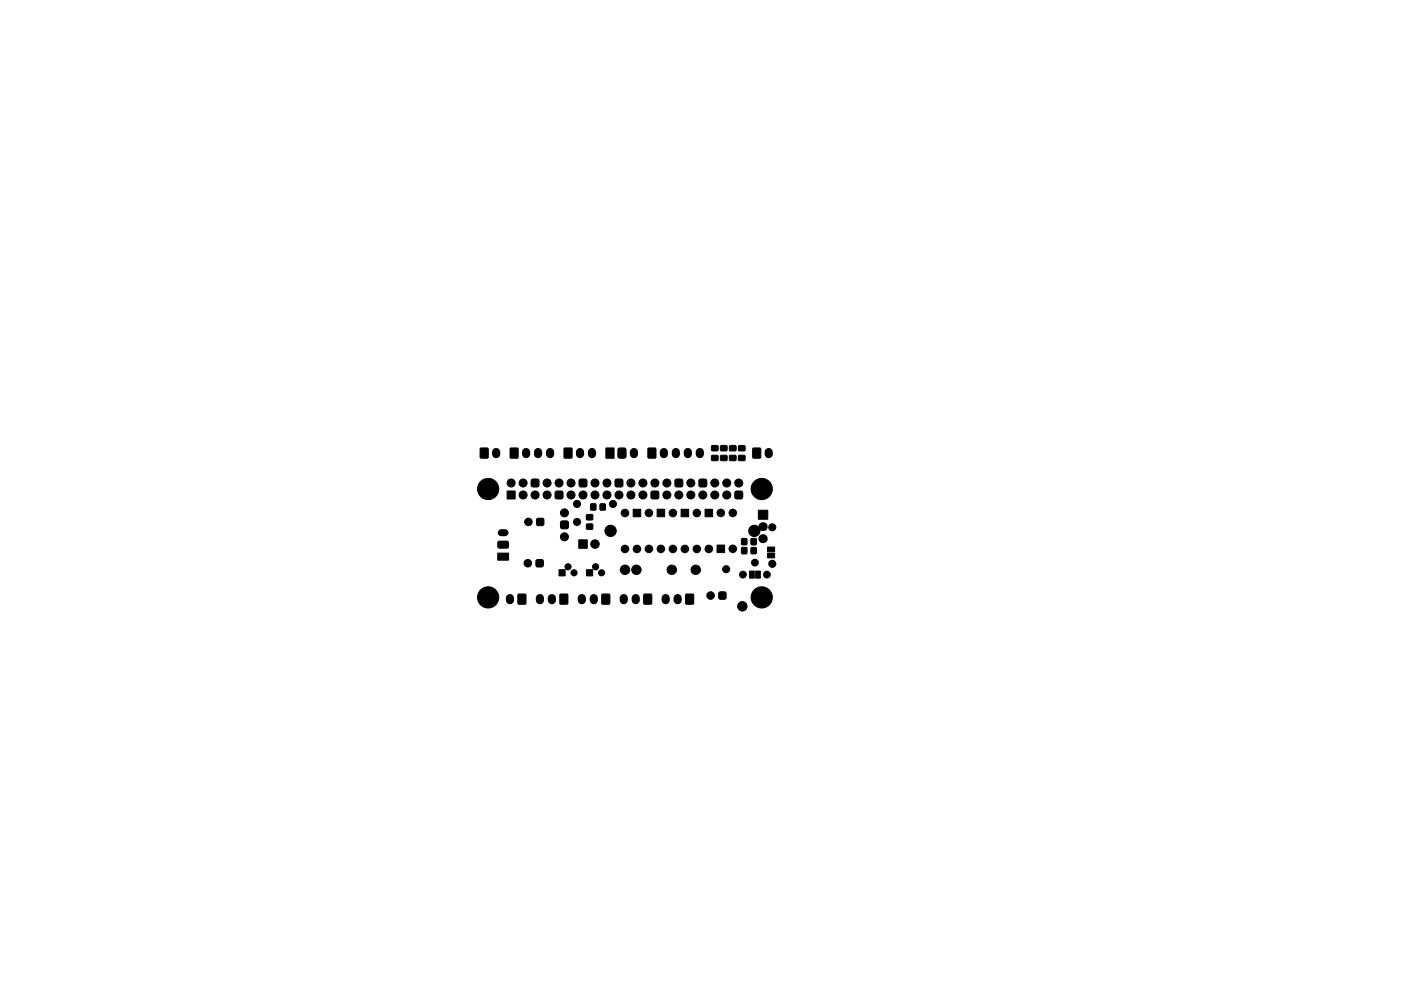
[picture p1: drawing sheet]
<svg xmlns="http://www.w3.org/2000/svg" width="297mm" height="210mm" viewBox="0 0 297 210" stroke-linecap="round" stroke-linejoin="round" font-family="sans-serif">
<g fill="#000" stroke="#000" stroke-width=".21">
<path d="M101.9 95.1h1.6v2.1h-1.6zM108.2 95.1h1.6v2.1h-1.6zM119.6 95.1h1.6v2.1h-1.6zM128.5 95h1.7v2.2h-1.7zM131.1 95.2l1.2-.2 .4 .3v1.5l-.2 .4h-1.2l-.3-.2v-1.5zM137.4 95.1h1.6v2.1h-1.6zM150.9 96.7h1.3v1h-1.3zM150.9 94.6h1.3v1h-1.3zM152.8 96.7h1.3v1h-1.3zM152.8 94.6h1.3v1h-1.3zM154.7 94.6h1.3v1h-1.3zM154.7 96.7h1.3v1h-1.3z"/>
<path d="M156.6 94.6h1.3v1h-1.3zM156.6 96.7h1.3v1h-1.3zM159.6 95.1h1.6v2.1h-1.6zM105.7 114.9h2l.1 .3v1l-.3 .1-1.8-.1-.2-.3v-.8zM107.5 104.2h1.7v1.7h-1.7zM105.5 117.3h2.3v1.5h-2.3zM113.8 118.8l1-.1 .3 .2 .1 1-.2 .3-1 .1-.3-.2-.1-1zM113.9 110l1-.1 .4 .2v1l-.1 .4h-1.1l-.3-.1-.1-1.1zM112.8 101.7l1.1-.1 .3 .2 .1 1.1-.2 .3-1.1 .1-.3-.1-.1-1.1zM117.9 104.2h1.1l.3 .1 .1 1.1-.2 .4-1.1 .1-.3-.2-.1-1.1zM119 110.6l1.1-.1 .3 .2 .1 1.1-.2 .3-1.1 .1-.3-.2-.1-1.1zM122.7 114.5h1.8v1.8h-1.8z"/>
<path d="M122.9 101.7l1.1-.1 .4 .2 .1 1.1-.2 .3-1.1 .1-.4-.1v-1.1zM124.4 111.2h1.2v1.1h-1.2zM124.4 109.2h1.2v1.1h-1.2zM125.3 106.9h1v1.3h-1zM127.3 106.9h1v1.3h-1zM130.6 101.7l1.1-.1 .3 .2 .1 1.1-.2 .3-1.1 .1-.3-.1-.1-1.1zM134.2 108h1.6v1.6h-1.6zM138.2 104.2h1.1l.3 .1 .1 1.1-.2 .4-1.1 .1-.3-.2-.1-1.1zM139.3 108h1.6v1.6h-1.6zM143.3 101.7l1.1-.1 .3 .2 .1 1.1-.2 .3-1.1 .1-.3-.1-.1-1.1zM144.4 108h1.6v1.6h-1.6zM148.3 101.7l1.1-.1 .4 .2 .1 1.1-.2 .3-1.1 .1-.4-.1v-1.1z"/>
<path d="M149.5 108h1.6v1.6h-1.6zM152 115.6h1.6v1.6h-1.6zM156 104.2h1.1l.3 .1 .1 1.1-.2 .4-1.1 .1-.3-.2-.1-1.1zM157.3 116.2h1v1.3h-1zM157.3 114.3h1v1.3h-1zM159.3 116.2h1v1.3h-1zM159.3 114.3h1v1.3h-1zM160.8 108.3h2v1.9h-2zM162.7 117.4h1.5v1h-1.5zM162.7 116.1h1.5v1h-1.5zM109.9 126.1h1.6v2h-1.6zM118.5 120.9h1.3v1.3h-1.3z"/>
<path d="M118.7 126.1h1.6v2h-1.6zM124.4 120.9h1.3v1.3h-1.3zM127.6 126.1h1.6v2h-1.6zM136.5 126.1h1.6v2h-1.6zM145.4 126.1h1.6v2h-1.6zM152.4 125.7l.4-.1h1l.2 .4-.1 1-.3 .2-1.1-.1-.1-.3zM158.9 121.2h1v1.5h-1zM160.2 121.2h1v1.5h-1z"/>
<circle cx="103.5" cy="103.7" r="2.25"/>
<circle cx="108.4" cy="102.5" r=".85"/>
<circle cx="110.9" cy="105" r=".85"/>
<circle cx="110.9" cy="102.5" r=".85"/>
<circle cx="111.9" cy="119.5" r=".8"/>
<circle cx="112" cy="110.7" r=".8"/>
<circle cx="113.4" cy="105" r=".85"/>
<circle cx="116" cy="102.5" r=".85"/>
<circle cx="116" cy="105" r=".85"/>
<circle cx="118.5" cy="102.5" r=".85"/>
<circle cx="119.7" cy="108.8" r=".85"/>
<circle cx="119.7" cy="113.9" r=".85"/>
<circle cx="121.1" cy="105" r=".85"/>
<circle cx="121.1" cy="102.5" r=".85"/>
<circle cx="122.3" cy="106.9" r=".75"/>
<circle cx="122.3" cy="110.7" r=".75"/>
<circle cx="123.6" cy="105" r=".85"/>
<circle cx="126.1" cy="115.4" r=".9"/>
<circle cx="126.1" cy="102.5" r=".85"/>
<circle cx="126.1" cy="105" r=".85"/>
<circle cx="128.7" cy="105" r=".85"/>
<circle cx="128.7" cy="102.5" r=".85"/>
<circle cx="129.5" cy="112.6" r="1.2"/>
<circle cx="130" cy="106.9" r=".75"/>
<circle cx="131.2" cy="105" r=".85"/>
<circle cx="132.5" cy="108.8" r=".8"/>
<circle cx="132.5" cy="116.5" r=".8"/>
<circle cx="133.8" cy="105" r=".85"/>
<circle cx="133.8" cy="102.5" r=".85"/>
<circle cx="135" cy="116.5" r=".8"/>
<circle cx="136.3" cy="105" r=".85"/>
<circle cx="136.3" cy="102.5" r=".85"/>
<circle cx="137.6" cy="108.8" r=".8"/>
<circle cx="137.6" cy="116.5" r=".8"/>
<circle cx="138.8" cy="102.5" r=".85"/>
<circle cx="140.1" cy="116.5" r=".8"/>
<circle cx="141.4" cy="105" r=".85"/>
<circle cx="141.4" cy="102.5" r=".85"/>
<circle cx="142.7" cy="108.8" r=".8"/>
<circle cx="142.7" cy="116.5" r=".8"/>
<circle cx="143.9" cy="105" r=".85"/>
<circle cx="145.2" cy="116.5" r=".8"/>
<circle cx="146.5" cy="105" r=".85"/>
<circle cx="146.5" cy="102.5" r=".85"/>
<circle cx="147.7" cy="108.8" r=".8"/>
<circle cx="147.7" cy="116.5" r=".8"/>
<circle cx="149" cy="105" r=".85"/>
<circle cx="150.3" cy="116.5" r=".8"/>
<circle cx="151.5" cy="105" r=".85"/>
<circle cx="151.5" cy="102.5" r=".85"/>
<circle cx="152.8" cy="108.8" r=".8"/>
<circle cx="154.1" cy="105" r=".85"/>
<circle cx="154.1" cy="102.5" r=".85"/>
<circle cx="155.4" cy="116.4" r=".8"/>
<circle cx="155.4" cy="108.8" r=".8"/>
<circle cx="156.6" cy="102.5" r=".85"/>
<circle cx="159.9" cy="112.6" r="1.2"/>
<circle cx="160.1" cy="119.4" r=".72"/>
<circle cx="161.5" cy="103.7" r="2.25"/>
<circle cx="163.7" cy="111.9" r=".75"/>
<circle cx="163.7" cy="119.6" r=".75"/>
<circle cx="103.5" cy="126.7" r="2.25"/>
<circle cx="120.4" cy="120.3" r=".65"/>
<circle cx="121.7" cy="121.5" r=".65"/>
<circle cx="126.3" cy="120.3" r=".65"/>
<circle cx="127.5" cy="121.5" r=".65"/>
<circle cx="132.5" cy="120.9" r="1"/>
<circle cx="134.9" cy="120.9" r="1"/>
<circle cx="142.4" cy="120.9" r="1"/>
<circle cx="147.5" cy="120.9" r="1"/>
<circle cx="150.7" cy="126.4" r=".8"/>
<circle cx="154" cy="120.8" r=".75"/>
<circle cx="157.4" cy="128.6" r="1"/>
<circle cx="157.5" cy="121.9" r=".72"/>
<circle cx="161.5" cy="126.7" r="2.25"/>
<circle cx="162.6" cy="121.9" r=".72"/>
</g>
<g fill="none" stroke="#000" stroke-width="1.7">
<path d="M105.2 95.9v.5M111.5 95.9v.5M114.1 95.9v.5M116.6 95.9v.5M123 95.9v.5M125.5 95.9v.5M134.4 95.9v.5M140.8 95.9v.5M143.3 95.9v.5M145.8 95.9v.5M148.4 95.9v.5M163 95.9v.5"/>
<path d="M108.1 126.9v.4M114.5 126.9v.4M117 126.9v.4M123.4 126.9v.4M125.9 126.9v.4M132.2 126.9v.4M134.8 126.9v.4M141.1 126.9v.4M143.7 126.9v.4"/>
</g>
<path d="M161.7 111.7h.1M161.7 114.3h.1" fill="none" stroke="#000" stroke-width="1.9"/>
<path d="M106.3 113h.8" fill="none" stroke="#000" stroke-width="1.5"/>
</svg>
